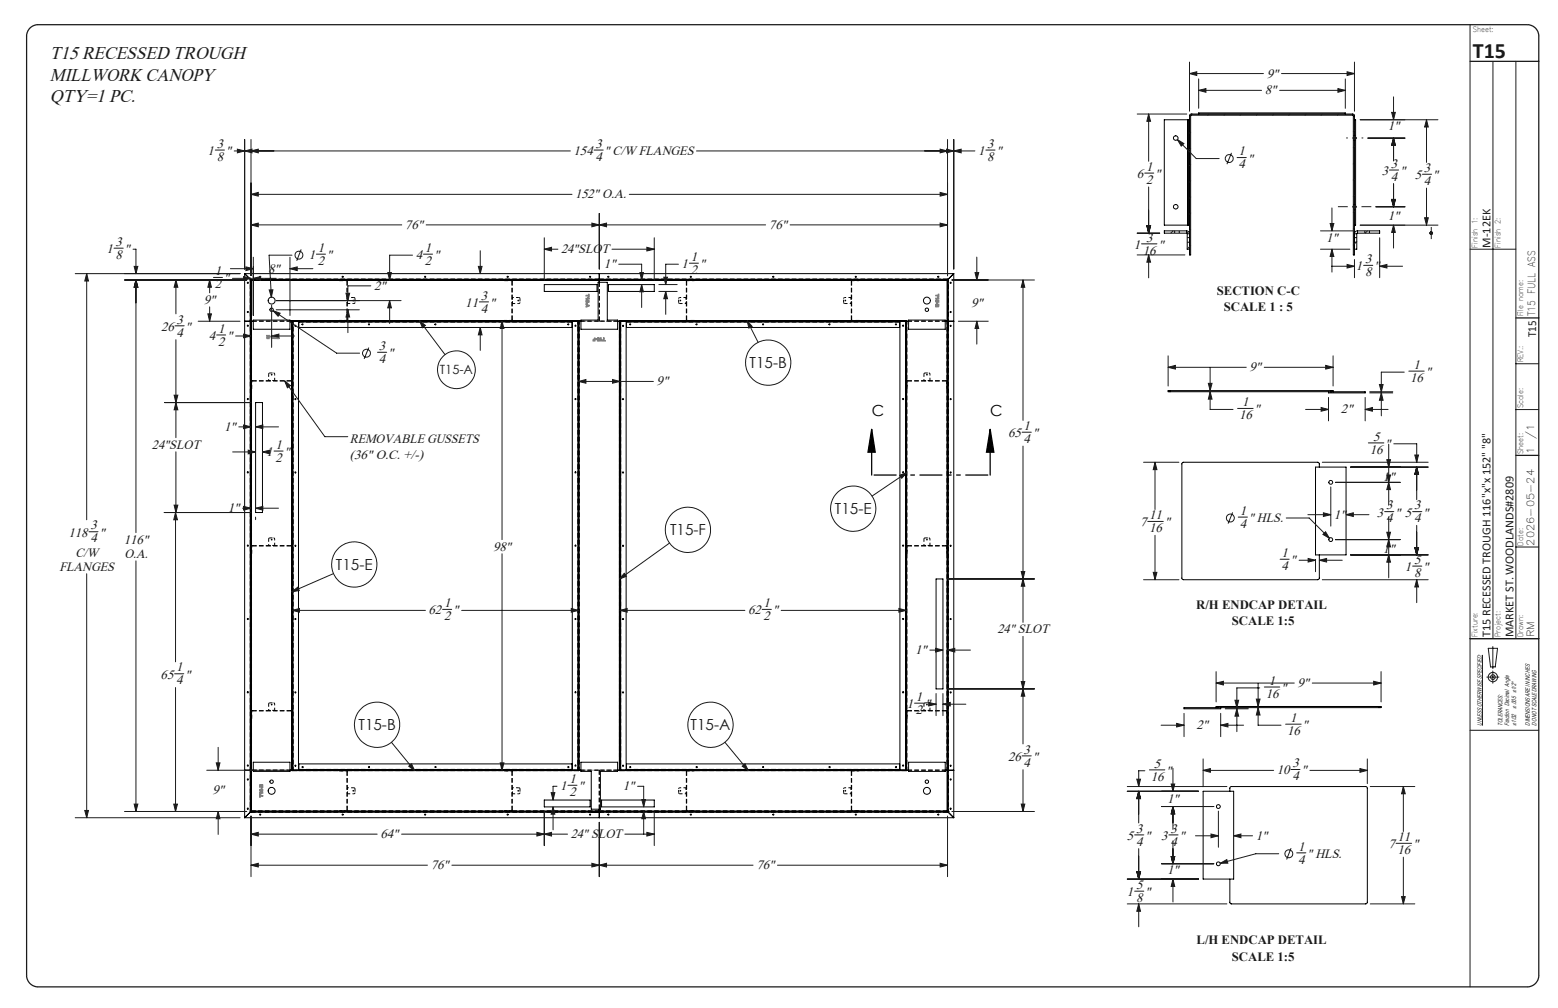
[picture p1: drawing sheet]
<svg xmlns="http://www.w3.org/2000/svg" width="432mm" height="279mm" viewBox="0 0 432 279" stroke-linecap="round" stroke-linejoin="round" font-family="sans-serif">
<defs><g id="words">
<text font-size="6.1" fill="#191924" x="408.2" y="16.1">T15</text>
<g font-size="5.1" fill="#191924">
<text x="13.8" y="16.4">T15 RECESSED TROUGH</text>
<text x="13.8" y="22.3">MILLWORK CANOPY</text>
<text x="13.8" y="28.3">QTY=1 PC.</text>
</g>
<g font-size="4.2" fill="#191924">
<text x="207.8" y="102">T15-B</text>
<text x="231.4" y="142.5">T15-E</text>
<text x="185.7" y="148.4">T15-F</text>
<text x="93.1" y="158">T15-E</text>
<text x="99.4" y="202.4">T15-B</text>
<text x="191.4" y="202.4">T15-A</text>
</g>
<g font-size="4.2">
<text x="241.6" y="115.4">C</text>
<text x="274.4" y="115.4">C</text>
</g>
<g font-size="3.7" fill="#191924">
<text x="351.1" y="21.5">9&quot;</text>
<text x="350.5" y="26.2">8&quot;</text>
<text x="60.1" y="41">3</text>
<text x="165" y="41">3</text>
<text x="273.6" y="41">3</text>
<text x="384.6" y="36.1">1&quot;</text>
<text x="57.5" y="43">1</text>
<text x="60.1" y="44.6">8</text>
<text x="62.6" y="43">&quot;</text>
<text x="159" y="43">154</text>
<text x="165" y="44.6">4</text>
<text x="167.6" y="43">&quot; C/W FLANGES</text>
<text x="271.1" y="43">1</text>
<text x="273.6" y="44.6">8</text>
<text x="276.2" y="43">&quot;</text>
<text x="317.6" y="47.4">1</text>
<text x="343.3" y="46.7">4</text>
<text x="343.3" y="43.1">1</text>
<text x="345.8" y="45">&quot;</text>
<text x="385.5" y="46.5">3</text>
<text x="394.6" y="47.7">3</text>
<text x="315.1" y="49.4">6</text>
<text x="317.6" y="51">2</text>
<text x="320.2" y="49.4">&quot;</text>
<text x="383" y="48.5">3</text>
<text x="385.5" y="50.1">4</text>
<text x="388" y="48.5">&quot;</text>
<text x="392.1" y="49.7">5</text>
<text x="394.6" y="51.3">4</text>
<text x="397.2" y="49.7">&quot;</text>
<text x="159.4" y="55">152&quot; O.A.</text>
<text x="112.2" y="63.4">76&quot;</text>
<text x="213.1" y="63.4">76&quot;</text>
<text x="384.6" y="61">1&quot;</text>
<text x="29.5" y="70.2">1</text>
<text x="32" y="68.2">3</text>
<text x="32" y="71.8">8</text>
<text x="34.5" y="70.2">&quot;</text>
<text x="85.6" y="71.8">1</text>
<text x="88.1" y="69.8">1</text>
<text x="90.6" y="71.8">&quot;</text>
<text x="115.2" y="71.8">4</text>
<text x="117.8" y="69.8">1</text>
<text x="120.3" y="71.8">&quot;</text>
<text x="155.5" y="70.2">24&quot;SLOT</text>
<text x="314.2" y="69">1</text>
<text x="316.8" y="70.6">16</text>
<text x="317.6" y="67">3</text>
<text x="321" y="69">&quot;</text>
<text x="367.6" y="67.2">1&quot;</text>
<text x="59.5" y="76.3">1</text>
<text x="74.3" y="75.6">8&quot;</text>
<text x="88.1" y="73.4">2</text>
<text x="117.8" y="73.4">2</text>
<text x="167.4" y="74.3">1&quot;</text>
<text x="188.9" y="74.3">1</text>
<text x="191.5" y="72.3">1</text>
<text x="191.5" y="75.9">2</text>
<text x="194" y="74.3">&quot;</text>
<text x="375.8" y="74.9">1</text>
<text x="378.3" y="72.9">3</text>
<text x="378.3" y="76.5">8</text>
<text x="380.9" y="74.9">&quot;</text>
<text x="59.5" y="79.9">2</text>
<text x="62.1" y="78.3">&quot;</text>
<text x="103.7" y="80.3">2&quot;</text>
<text x="133.3" y="83.1">3</text>
<text x="48.9" y="89.7">3</text>
<text x="56.5" y="84.2">9&quot;</text>
<text x="129" y="85">11</text>
<text x="133.3" y="86.7">4</text>
<text x="135.8" y="85">&quot;</text>
<text x="269.1" y="85">9&quot;</text>
<text x="44.6" y="91.7">26</text>
<text x="48.9" y="93.3">4</text>
<text x="51.4" y="91.7">&quot;</text>
<text x="57.9" y="94.2">4</text>
<text x="60.4" y="95.8">2</text>
<text x="60.4" y="92.2">1</text>
<text x="63" y="94.2">&quot;</text>
<text x="105" y="97">3</text>
<text x="105" y="100.6">4</text>
<text x="107.6" y="99">&quot;</text>
<text x="182" y="106.8">9&quot;</text>
<text x="346.3" y="102.9">9&quot;</text>
<text x="390.8" y="105.9">16</text>
<text x="391.7" y="102.3">1</text>
<text x="395.1" y="104.2">&quot;</text>
<text x="344.3" y="112.6">1</text>
<text x="62.1" y="119.4">1&quot;</text>
<text x="283.7" y="119.2">1</text>
<text x="343.4" y="116.2">16</text>
<text x="347.7" y="114.6">&quot;</text>
<text x="371.6" y="114.6">2&quot;</text>
<text x="42.1" y="124.4">24&quot;SLOT</text>
<text x="76.3" y="124.4">1</text>
<text x="96.9" y="122.8">REMOVABLE GUSSETS</text>
<text x="279.4" y="121.2">65</text>
<text x="283.7" y="122.8">4</text>
<text x="286.2" y="121.2">&quot;</text>
<text x="379.6" y="125.7">16</text>
<text x="380.5" y="122.1">5</text>
<text x="383.9" y="124.1">&quot;</text>
<text x="73.8" y="126.4">1</text>
<text x="76.3" y="128">2</text>
<text x="78.9" y="126.4">&quot;</text>
<text x="96.9" y="127.3">(36&quot; O.C. +/-)</text>
<text x="383.3" y="133.3">1&quot;</text>
<text x="63.1" y="142">1&quot;</text>
<text x="318.5" y="143.9">11</text>
<text x="343.6" y="142.7">1</text>
<text x="369.7" y="143.8">1&quot;</text>
<text x="381.6" y="143.2">3</text>
<text x="384.2" y="141.2">3</text>
<text x="386.7" y="143.2">&quot; 5</text>
<text x="391.9" y="141.2">3</text>
<text x="394.4" y="143.2">&quot;</text>
<text x="19" y="148.8">118</text>
<text x="25" y="146.8">3</text>
<text x="27.6" y="148.8">&quot;</text>
<text x="316" y="145.9">7</text>
<text x="318.5" y="147.5">16</text>
<text x="322.8" y="145.9">&quot;</text>
<text x="343.6" y="146.3">4</text>
<text x="346.1" y="144.7">&quot; HLS.</text>
<text x="384.2" y="144.8">4</text>
<text x="391.9" y="144.8">4</text>
<text x="20.9" y="154.3">C/W</text>
<text x="25" y="150.4">4</text>
<text x="34.3" y="150.7">116&quot;</text>
<text x="34.5" y="154.6">O.A.</text>
<text x="136.7" y="152.6">98&quot;</text>
<text x="355.2" y="154.4">1</text>
<text x="383.3" y="153.2">1&quot;</text>
<text x="16.5" y="158.2">FLANGES</text>
<text x="355.2" y="158">4</text>
<text x="357.7" y="156.4">&quot;</text>
<text x="389.4" y="158.3">1</text>
<text x="391.9" y="156.3">5</text>
<text x="391.9" y="159.9">8</text>
<text x="394.4" y="158.3">&quot;</text>
<text x="118.8" y="170.3">62</text>
<text x="123.1" y="171.9">2</text>
<text x="123.1" y="168.3">1</text>
<text x="125.6" y="170.3">&quot;</text>
<text x="207.3" y="170.3">62</text>
<text x="211.6" y="168.3">1</text>
<text x="211.6" y="171.9">2</text>
<text x="214.2" y="170.3">&quot;</text>
<text x="276.5" y="175.5">24&quot; SLOT</text>
<text x="253.6" y="181.3">1&quot;</text>
<text x="44.5" y="188.1">65</text>
<text x="48.8" y="189.7">4</text>
<text x="48.8" y="186.1">1</text>
<text x="51.3" y="188.1">&quot;</text>
<text x="351.7" y="189.8">1</text>
<text x="355.1" y="191.8">&quot;</text>
<text x="359.6" y="190.4">9&quot;</text>
<text x="251.3" y="196.3">1</text>
<text x="253.9" y="194.3">1</text>
<text x="253.9" y="197.9">2</text>
<text x="256.4" y="196.3">&quot;</text>
<text x="350.8" y="193.4">16</text>
<text x="331.6" y="202.1">2&quot;</text>
<text x="356.7" y="203.7">16</text>
<text x="357.6" y="200.1">1</text>
<text x="361" y="202.1">&quot;</text>
<text x="283.7" y="208.9">3</text>
<text x="279.4" y="210.9">26</text>
<text x="283.7" y="212.5">4</text>
<text x="286.2" y="210.9">&quot;</text>
<text x="319.8" y="212.8">5</text>
<text x="323.2" y="214.8">&quot;</text>
<text x="353.9" y="214.7">10</text>
<text x="358.2" y="212.7">3</text>
<text x="360.7" y="214.7">&quot;</text>
<text x="58.9" y="220.1">9&quot;</text>
<text x="155.3" y="219">1</text>
<text x="157.8" y="220.6">2</text>
<text x="157.8" y="217">1</text>
<text x="160.3" y="219">&quot;</text>
<text x="172.6" y="219">1&quot;</text>
<text x="318.9" y="216.4">16</text>
<text x="358.2" y="216.3">4</text>
<text x="323.5" y="222.5">1&quot;</text>
<text x="105.4" y="232.3">64&quot;</text>
<text x="158.2" y="232.3">24&quot; SLOT</text>
<text x="312.3" y="232.8">5</text>
<text x="314.9" y="230.8">3</text>
<text x="317.4" y="232.8">&quot;</text>
<text x="321.8" y="232.8">3</text>
<text x="324.4" y="230.8">3</text>
<text x="326.9" y="232.8">&quot;</text>
<text x="348" y="232.8">1&quot;</text>
<text x="387.3" y="233.1">11</text>
<text x="314.9" y="234.4">4</text>
<text x="324.4" y="234.4">4</text>
<text x="359.8" y="239.4">4</text>
<text x="359.8" y="235.8">1</text>
<text x="362.3" y="237.8">&quot; HLS.</text>
<text x="384.8" y="235.1">7</text>
<text x="387.3" y="236.7">16</text>
<text x="391.6" y="235.1">&quot;</text>
<text x="119.4" y="240.9">76&quot;</text>
<text x="209.6" y="240.9">76&quot;</text>
<text x="323.5" y="242.2">1&quot;</text>
<text x="312.3" y="248.4">1</text>
<text x="314.9" y="250">8</text>
<text x="314.9" y="246.4">5</text>
<text x="317.4" y="248.4">&quot;</text>
</g>
<g font-size="3.5" fill="#191924">
<text x="337.2" y="81.7">SECTION C-C</text>
<text x="339.2" y="86.3">SCALE 1 : 5</text>
<text x="121.9" y="103.7">T15-A</text>
<text x="331.5" y="168.7">R/H ENDCAP DETAIL</text>
<text x="341.4" y="173.3">SCALE 1:5</text>
<text x="331.6" y="261.8">L/H ENDCAP DETAIL</text>
<text x="341.4" y="266.3">SCALE 1:5</text>
</g>
<g font-size="3.4" fill="#191924">
<text x="413.1" y="68.7" transform="rotate(-90 413.1 68.7)">M-12EK</text>
<text x="425.7" y="93.4" transform="rotate(-90 425.7 93.4)">T15</text>
<text x="413.1" y="176.6" transform="rotate(-90 413.1 176.6)">T15 RECESSED TROUGH 116&quot;x&quot;x 152&quot; &quot;8&quot;</text>
<text x="419.4" y="176.6" transform="rotate(-90 419.4 176.6)">MARKET ST. WOODLANDS#2809</text>
</g>
<g font-size="2.8" fill="#191924">
<text x="425.5" y="87.7" transform="rotate(-90 425.5 87.7)">T15 FULL ASS</text>
<text x="425.2" y="125.8" transform="rotate(-90 425.2 125.8)">1</text>
<text x="425.2" y="121.7" transform="rotate(-90 425.2 121.7)">/1</text>
<text x="425.2" y="151.2" transform="rotate(-90 425.2 151.2)">2026-05-24</text>
<text x="425.2" y="176.6" transform="rotate(-90 425.2 176.6)">RM</text>
</g>
<g font-size="2.1" fill="#191924">
<text x="408.2" y="8.9">Sheet:</text>
<text x="409.5" y="68.7" transform="rotate(-90 409.5 68.7)">Finish 1:</text>
<text x="415.8" y="68.7" transform="rotate(-90 415.8 68.7)">Finish 2:</text>
<text x="422.2" y="87.7" transform="rotate(-90 422.2 87.7)">File name:</text>
<text x="422.2" y="100.4" transform="rotate(-90 422.2 100.4)">REV.:</text>
<text x="422.2" y="113.1" transform="rotate(-90 422.2 113.1)">Scale:</text>
<text x="422.2" y="125.8" transform="rotate(-90 422.2 125.8)">Sheet:</text>
<text x="422.2" y="151.2" transform="rotate(-90 422.2 151.2)">Date:</text>
<text x="409.5" y="176.6" transform="rotate(-90 409.5 176.6)">Fixture:</text>
<text x="415.8" y="176.6" transform="rotate(-90 415.8 176.6)">Project:</text>
<text x="422.2" y="176.6" transform="rotate(-90 422.2 176.6)">Drawn:</text>
</g>
<g font-size="1.7" fill="#191924">
<text x="420.2" y="196.6" transform="rotate(-90 420.2 196.6)">± .005 ±1/2°</text>
<text x="410.7" y="201.1" transform="rotate(-90 410.7 201.1)">UNLESS OTHERWISE SPECIFIED:</text>
<text x="416.4" y="201.1" transform="rotate(-90 416.4 201.1)">TOLERANCES:</text>
<text x="418.3" y="201.1" transform="rotate(-90 418.3 201.1)">Fraction Decimal Angle</text>
<text x="420.2" y="201.1" transform="rotate(-90 420.2 201.1)">±1/32</text>
<text x="424" y="201.1" transform="rotate(-90 424 201.1)">DIMENSIONS ARE IN INCHES</text>
<text x="425.9" y="201.1" transform="rotate(-90 425.9 201.1)">DO NOT SCALE DRAWING</text>
</g>
</g></defs>
<g fill="none" stroke="#191924" stroke-width=".28">
<path d="M329.7 17.2v13.6M373.3 19.9l2.1 .5-2.1 .5zM375.4 17.2v13.6M407.4 6.8v266.7M413.8 17v160M420.1 17v160M67.8 38.7v35.9M69.6 38.7v37.6M262.6 38.7v37.8M264.3 38.7v35.9M315.2 31.6h13.7M318.3 31.6l.6 2h-1z"/>
<path d="M318.3 31.6v13.1M326.3 38.7l1.8 1.1-.7 .7zM326.3 38.7l5.2 5.3h6.4M329.7 20.4l2-.5v1zM329.7 20.4h20.5M330 32.2l-.3 .3M330 36.7l-.3 .3M330.6 31.6l-.4 .3M332.2 25l2-.4v1zM332.2 21.9v8.1M332.2 25h17.4M335 31.6l-.3 .3"/>
<path d="M339.5 31.6l-.3 .3M344 31.6l-.3 .3M348.5 31.6l-.3 .3M353 31.6l-.3 .3M354.6 25h18.3M355.2 20.4h20.2M357.5 31.6l-.3 .3M362 31.6l-.3 .3M366.5 31.6l-.4 .3M370.8 24.6l2.1 .4-2.1 .6zM371 31.6l-.3 .3M372.9 21.9v8.1"/>
<path d="M375.3 31.8l-.3 .2M375.4 36.2l-.3 .3M377 33.2h21.5M379.1 38.3h10.3M385.7 31.2h1l-.5 2zM386.2 38.3l.5 2h-1zM386.2 26.8v6.4M386.2 38.3v6.3M395.4 33.2l.5 2h-1.1zM395.4 33.2v11.8M59.7 41.6h2.5M64.9 41.8h93.2"/>
<path d="M65.8 41.3l2 .5-2 .6zM67.8 41.8l2-.5v1.1zM69.6 41.8l2-.5v1.1zM69.6 53.9l2-.6v1.1zM69.6 53.9h88.9M164.6 41.6h2.6M166.1 59.2v15.4M174.4 53.9h88.2M193 41.8h77.2M260.6 41.3l2 .5-2 .6zM260.6 53.3l2 .6-2 .5zM262.3 41.3l2 .5-2 .6z"/>
<path d="M264.3 41.8l2.1-.5v1.1zM273.2 41.6h2.6M317.3 48h2.5M318.3 51.8v12.8M330 41.1l-.3 .4M330 45.6l-.3 .4M330 50.1l-.3 .3M330 54.6l-.3 .3M330 59.1l-.3 .3M341.3 42.4l-1.3 3.1M342.9 43.7h2.5M369.1 57.6v6.4"/>
<path d="M375.4 40.6l-.3 .4M375.4 45.1l-.3 .3M375.4 49.6l-.3 .4M375.4 54.1l-.3 .3M375.4 58.6l-.3 .3M381.3 57.3h8.1M385.1 47.1h2.5M385.7 55.3h1l-.5 2zM386.2 51v6.3M394.2 48.3h2.6M395.4 52.1v10.3M20.8 75.8h45.7"/>
<path d="M24 75.8l.5 2.1h-1zM24 75.8v68.3M31.6 68.8h2.5M34.5 77.6h33.9M36.9 69.1h.8v6.7M37.2 73.8h1l-.5 2zM37.7 77.6l.5 2h-1zM37.7 77.6v70M48.8 77.6l.5 2h-1zM48.8 77.6v9.4M58.1 77.6l.5 2h-1zM58.1 77.6v3.6"/>
<path d="M59.2 76.9h2.5M63.9 74.5h6.3M64.4 77.2h5.2M67.5 76.7l2.1 .5-2.1 .5zM68.2 74l2 .5-2 .5zM69.6 62.3l2-.5v1.1zM69.6 62.3h41.7M70.2 77.2l2-.5v1zM70.2 71.3v16.2M70.2 77.2h6.4M80.4 74.5l2-.5v1zM80.4 71.3v16.2"/>
<path d="M80.4 74.5h6.3M80.9 70.7h-6.3l.6 11.7M83.5 69.1l-1.3 3.2M87.7 70.4h2.5M102.8 79.2h-6.4v4.1M107.5 75.6h1l-.5 2zM114.3 70.7h-6.3v6.9M117.4 70.4h2.5M118.1 62.3h94.1M132.6 73.8h1l-.5 2zM133.1 69.5v6.3M150.8 69.1l2.1-.6v1.1z"/>
<path d="M150.8 69.1h3.8M150.8 65.9v11.7M164 61.8l2.1 .5-2.1 .6zM166.1 62.3l2-.5v1.1zM169.6 69.1h11.7M171.5 73.2h6.3v4.4M177.3 75.6h1l-.5 2zM177.8 78.9l.5 2h-1zM177.8 78.9v6.3M179.3 68.5l2 .6-2 .5zM181.3 65.9v11.7M182.6 78.9h5.1"/>
<path d="M184 76.8h1l-.5 2.1zM188 73.2h-3.5v5.7M191.1 73h2.5M219 62.3h43.6M260.6 61.8l2 .5-2 .6zM263.8 77.6h22.9M270.2 75.6h1.1l-.6 2zM270.7 71.3v6.3M283.5 77.6l.5 2h-1zM283.5 77.6v38.9M315.2 64.6h6.2M315.2 70.7h13.2"/>
<path d="M316.4 67.6h4.2M317.9 62.6h1l-.6 2zM318.3 70.7l.6 2h-1zM318.3 70.7v6.3M325.1 64l-.6 .6M329.4 64.2l-.5 .4M330 63.6l-.3 .3M330 68.1l-1 .9M366 69.1h8.1M366 64h9M368.7 61.9h1l-.6 2.1zM369 73.8h6.4"/>
<path d="M369.1 69.1l.6 2h-1zM369.1 69.1v6.3M373.3 73.3l2.1 .5-2.1 .5zM375.4 63.1l-.3 .3M375.4 71.9v5.1M376 67l-.9 .9M377 62.4h21.5M377.9 73.6h2.6M379 64l-.6 .6M382.4 73.8l2-.5v1zM382.4 65.9v11.1M382.4 73.8h6.3"/>
<path d="M386.2 62.4l.5 2h-1zM386.2 62.4v6.4M394.8 60.4h1.1l-.5 2zM407.4 69.1h12.7M48.5 90.3h2.5M48.8 94.2v27.1M54.9 89h11.6M57.6 87h1l-.5 2zM58.1 85.1v3.9M60 92.9h2.5M65.3 93.1h4.3M67.5 92.6l2.1 .5-2.1 .5z"/>
<path d="M74.6 80.4l1-.1-.4 2.1zM75.3 93.1l2-.5v1zM75.3 84.6v11.7M75.3 93.1h6.3M75.7 86.1l1.9 .7-.5 .9zM75.7 86.1l17.6 11.8h6.4M76.6 83.3h34.6M76.6 85.9h23M95.9 81.3h1l-.5 2zM96.4 85.9l.5 2h-1zM96.4 85.9v6.3M102.2 96.3l-1.3 3.2"/>
<path d="M104.6 97.6h2.6M108 83.3l.5 2h-1zM108 83.3v6.4M116.3 88.9l1.6 1.3-.8 .6zM116.3 88.9l7 9.4M132.9 83.7h2.5M133.1 90.8l.5 2h-1zM133.1 90.8v6.3M139.1 89l.6 2.1h-1.1zM139.1 89v60.6M182.6 80.8h5.1M184.5 80.8l.5 2h-1z"/>
<path d="M184.5 80.8v6.3M207.1 88.9l1.4 1.6-1 .4zM207.1 88.9l3 6M265.6 89h8.3M270.7 89l.6 2.1h-1.1zM270.7 89v6.4M323.7 98.6v8.4M369.5 98.6v8.4M45.6 111.6h24M48.3 109.5h1l-.5 2.1zM48.8 111.6l.5 2h-1zM66.2 118.3h3.4"/>
<path d="M67.5 117.8l2.1 .5-2.1 .5zM70.8 118.3l2-.5v1zM70.8 118.3h6.4M78.9 105.6l1.6 1.3-.8 .6zM78.9 105.6l11.1 15.4h6.4M160.4 105.7l2-.5v1zM160.4 105.7h20.7M169.8 105.2l2 .5-2 .5zM283.3 119.8h2.5M323.7 101.8l2.1-.5v1zM323.7 101.8h21.7M334.9 106.3h1l-.5 2z"/>
<path d="M335.4 108.6l.5 2h-1zM335.4 108.6v4.9h6.3M335.4 101.9v6.4M343 113.2h4.3M350.4 101.8h19.1M361.8 113.5h6.4M366.1 113l2.1 .5-2.1 .5zM367.4 101.3l2.1 .5-2.1 .5zM368.2 110.2v6.5M378.4 113.5l2-.5v1zM378.4 113.5h6.3M378.4 110.2v6.5"/>
<path d="M379.6 108.6h6.4M379.6 108.9h6.4M382.3 106.6h1l-.5 2zM382.8 108.9l.5 2h-1zM382.8 108.9v6.4M389.2 103.2h-6.4v5.4M390.5 102.9h4.2M420.1 113.5h6.4M420.1 100.8h6.4M48.8 125.2v16.9M64.5 125.3h6.3M68.8 124.8l2 .5-2 .5z"/>
<path d="M72.7 125.3l2.1-.5v1zM72.7 125.3h.2M76 125h2.5M249.3 131.7l2-.7-1.4 1.6zM251.3 131l-9.6 6.5M283.5 123.6v48.9M316.9 128.1h9.8M320.1 128.1l.5 2.1h-1zM320.1 128.1v13.1M366.5 128.1h29.3M368.8 135v10.8M370.1 133.7h18"/>
<path d="M374.3 129.5h21.5M379.2 122.8h4.3M384.4 127.4h1l-.5 2.1zM384.4 131.7h1l-.5 2zM384.9 133.7l.5 2h-1zM384.9 123.1v17M386.3 123h6.3v5.1M392.1 126.1h1l-.5 2zM392.6 129.5l.5 2h-1zM392.6 129.5v9M24 159v67.7M24.7 147.4h2.5"/>
<path d="M37.7 155.5v69.4M45.5 142.1h24.1M48.3 140h1l-.5 2.1zM48.6 142.1l.6 2h-1zM48.6 142.1v41.3M67.2 140.9h2.4M67.5 140.4l2.1 .5-2.1 .5zM70.8 140.9l2-.5v1zM70.8 143.3v.7M70.8 140.9h6.4M92.4 159l-11.5 5M139.1 153.5v60"/>
<path d="M173 158.9l.6 .8-1.9 .8zM185.6 150.5l-13.9 10M283 158.4h1l-.5 2.1zM318.1 144.5h4.3M319.6 158.6h1l-.5 2.1zM320.1 148.4v12.3M341.6 142l-1.2 3.1M343.2 143.3h2.5M354.8 155h2.5M356.5 143.6h6.3l5.6 5.6M360 155.3h4.6M362.5 142.7h6.3"/>
<path d="M362.5 154.8l2.1 .5-2.1 .5zM364.6 155.1v3.4M365.7 155.3l2-.5v1zM365.7 155.3h6.3M366.8 142.1l2 .6-2 .5zM367.4 147.4l1 1.8-1.8-1.1zM370.1 149.6h18M373.1 142.7l2-.6v1.1zM373.1 142.7h6.3M374.3 153.8h21.5M383.8 141.8h2.5M384.4 147.5h1l-.5 2.1z"/>
<path d="M384.9 149.6l.5 2h-1zM384.9 153.8l.5 2h-1zM384.9 143.2v17M391.5 141.8h2.6M391.5 156.9h2.6M392.1 151.8h1l-.5 2zM392.6 145.6v8.2M420.1 151.6h6.4M80.9 164l1.6-1.2 .4 .9zM81 169.2l2-.5v1zM81 169.2h36.9M122.7 168.9h2.5"/>
<path d="M128 169.2h32.4M158.3 168.7l2.1 .5-2.1 .5zM171.8 169.2l2-.5v1zM171.8 169.2h34.6M211.2 168.9h2.6M216.5 169.2h34.7M249.1 168.7l2.1 .5-2.1 .5zM259.3 179.7l2 .5-2 .5zM262.6 160.5h24.1M283.5 160.5l.5 2h-1zM283.5 176.4v29.8M316.9 160.7h9.8"/>
<path d="M366.5 160.7h29.3M392.6 160.7l.5 2h-1zM392.6 160.7v6.3M407.4 177h19.1M412.5 179.7h2.5l-.6 5.2h-1.3zM413.7 179.2v6.1M48.4 186.8h2.5M48.6 190.6v34.3M253.5 194.9h2.5M257.4 194.7l2 .5-2 .5zM257.7 180.2h3.6M258.7 195.2h.7"/>
<path d="M259.4 192.2v6.2M261.3 195.2l2-.5v1zM261.3 192.2v6.2M261.3 195.2h6.4M262.6 180.2l2-.5v1zM262.6 191h24.1M262.6 180.2h6.4M283 188.9h1l-.5 2.1zM283.5 191l.5 2h-1zM328.2 197.7v6.5M337 189.3l2.1-.5v1.1zM337 186.2v8.4"/>
<path d="M337 189.3h21.7M338.3 197.7v6.5M339.6 196.1h6.4M339.6 196.5h6.4M342.3 194.1h1l-.5 2zM342.8 196.5l.5 2h-1zM342.8 196.5v6.3M348.2 193.8h1l-.5 2zM348.7 196.1l.5 2.1h-1zM348.7 196.1v4.9h6.3M348.7 189.5v6.3M349.1 190.7h-6.3v5.4"/>
<path d="M350.4 190.4h4.3M363.7 189.3h19.1M380.7 188.8l2.1 .5-2.1 .6zM382.8 186.2v8.4M410.9 181.5v19.6M412.1 187.7h3.3M413.7 186v3.4M57.3 213.5h22.4M59.9 211.5h1.1l-.5 2zM60.5 207.2v6.3M108.5 205.7l6.4 7.9M113.3 212.4l.8-.7 .8 1.9z"/>
<path d="M138.6 211.5h1.1l-.6 2zM152.8 219.7h1l-.5 2.1zM154.4 217.9h-1.1v3.9M157.4 217.7h2.5M176.7 217.9h1.7v5.8M200.9 205.7l6.5 7.9M205.7 212.4l.8-.7 .9 1.9zM283.3 209.5h2.5M283.5 213.4v11.5M312.4 218h27.6M312.4 219.3h19.8M315.1 216h1l-.5 2z"/>
<path d="M315.6 219.3l.5 2.1h-1zM315.6 219.3v8.8M317.3 213.6h-1.7v4.4M318.6 213.4h4.2M321.8 201h6.4M324.6 217.3h1l-.5 2zM325.1 213v6.3M326.1 200.5l2.1 .5-2.1 .5zM333.4 213.5l2.1-.5v1.1zM333.4 210.4v7.7M333.4 213.5h19.6M338.3 201l2-.5v1z"/>
<path d="M338.3 201h6.4M356.3 200.7h4.3M357.8 213.3h2.5M363 213.5h16M376.9 213l2.1 .5-2.1 .6zM379 210.4v6.8M379.8 218h12.3M388.9 218l.6 2h-1.1zM388.9 218v12.5M407.4 202.4h19.1M20.8 226.7h45.7M23.5 224.6h1l-.5 2.1z"/>
<path d="M34.5 224.9h33.9M37.2 222.9h1l-.5 2zM48.2 222.9h1l-.6 2zM60.5 224.9l.5 2h-1.1zM60.5 224.9v6.4M69.6 239.8l2-.5v1zM69.6 231.2l2-.5v1zM69.6 226.2v16.8M69.6 239.8h48.9M69.6 231.2h34.9M111.3 231.2h46M125.2 239.8h83.5"/>
<path d="M148.8 230.7l2 .5-2 .5zM150.8 231.2l2.1-.5v1zM150.8 224.9v9.5M153.3 223.7l.5 2h-1zM153.3 223.7v6.3M164 239.3l2.1 .5-2.1 .5zM166.1 239.8l2-.5v1zM166.1 227.9v15.1M173.2 231.2h8.1M177.9 221.6h1l-.5 2.1zM178.4 224.9l.5 2h-1zM178.4 224.9v6.4"/>
<path d="M179.3 230.7l2 .5-2 .5zM181.3 224.9v9.5M215.5 239.8h47.1M260.6 239.3l2 .5-2 .5zM262.6 226.2v16.8M263.8 224.9h22.9M283 222.9h1l-.5 2zM314.5 231.4h2.5M315.6 235.2v8.5M321.9 223.6h14.5M321.9 239.4h14.5M324 231.4h2.5"/>
<path d="M324.6 237.4h1l-.5 2zM325.1 223.6l.5 2h-1zM325.1 223.6v6.3M325.1 233.1v6.3M331.3 231.7h6.4M335.6 231.2l2.1 .5-2.1 .5zM337.7 224.8v10M338.2 239.3l1.8-1 .3 1zM341.9 231.7l2-.5v1zM341.9 231.7h5.2M354.4 236.6h-6.3l-9.9 2.7M357.8 235.1l-1.2 3.1"/>
<path d="M359.4 236.4h2.5M386.9 233.8h4.3M388.9 237.6v12.9M312.4 243.7h19.8M312.4 250.5h27.6M314.5 247h2.5M315.1 241.7h1l-.5 2zM315.6 250.5l.5 2.1h-1zM315.6 250.5v6.4M325.1 243.7l.5 2h-1zM325.1 243.7v6.3M379.8 250.5h12.3"/>
<path d="M388.4 248.5h1.1l-.6 2z"/>
<circle cx="340.7" cy="43.9" r="1.09"/>
<circle cx="82.9" cy="70.7" r="1.1"/>
<circle cx="101.6" cy="97.9" r="1.09"/>
<circle cx="126.5" cy="102.5" r="5.2"/>
<circle cx="212.9" cy="100.5" r="6.3"/>
<circle cx="98.2" cy="156.5" r="6.3"/>
<circle cx="190.7" cy="146.8" r="6.3"/>
<circle cx="236.5" cy="141" r="6.3"/>
<circle cx="341" cy="143.6" r="1.08"/>
<circle cx="413.7" cy="187.7" r=".66"/>
<circle cx="413.8" cy="187.7" r="1.29"/>
<circle cx="104.5" cy="200.9" r="6.3"/>
<circle cx="196.9" cy="200.9" r="6.3"/>
<circle cx="357.2" cy="236.7" r="1.09"/>
</g>
<path d="M8.2 7.9l.8-.7 1.3-.4h413a3.2 3.2 0 0 1 3.2 3.2v260.4a3.2 3.2 0 0 1-3.2 3.1h-412.8a3.2 3.2 0 0 1-3.1-3.1v-260.6l.4-1.3zM407.4 17h19.1M420.1 88.1h6.4M420.1 126.2h6.4M407.4 177h19.1" fill="none" stroke="#191924" stroke-width=".35"/>
<g fill="none" stroke="#000" stroke-width=".28" stroke-dasharray="1.3 .6" stroke-linecap="butt">
<path d="M330 32.1h-.3M330.2 31.6v.3M374.9 31.9v-.3M375.1 38.9h.3M375.4 32.1h-.3M375.4 37.6h-.3M375.4 38.9h.3M375.7 37.6h-.3M375.1 57.9h.3M375.4 56.7h-.3M375.4 57.9h.3M375.7 56.7h-.3"/>
<path d="M69.4 78.5h.2M69.6 77.7h.1M69.6 78.2h-.2M69.7 77.7h96.4M72 77.4v.2M72.3 77.6v-.2M83.4 77.4v.2M83.7 77.6v-.2M94 77.7v.1M94.3 77.7h-.3M94.3 77.7v.1M94.3 77.8h-.3"/>
<path d="M94.6 77.7v.1M94.8 77.8v-.1M94.8 77.4v.2M95.1 77.6v-.2M96.1 77.8v-.1M96.2 78.5v-.7M96.2 77.8h-.1M96.2 77.8v.7M96.2 77.8l-.1-.1M106.2 77.4v.2M106.6 77.6v-.2M117.7 77.4v.2"/>
<path d="M118 77.6v-.2M129.1 77.4v.2M129.4 77.6v-.2M139.7 77.7v.1M140.1 77.7h-.4M140.1 77.7v.1M140.1 77.8h-.4M140.3 77.7v.1M140.5 77.8v-.1M140.5 77.4v.2M140.9 77.6v-.2M141.8 77.8v-.1"/>
<path d="M141.9 77.8h.1M141.9 78.5v-.7M141.9 77.9h.1M141.9 77.8h-.1M142 78.5h-.1M142 77.8v.7M142 77.8l-.2-.1M152 77.4v.2M152.3 77.6v-.2M163.4 77.4v.2M163.7 77.6v-.2M166.1 77.5v.1"/>
<path d="M166.1 77.4h96.5M166.1 77.4h-96.5M166.1 78.2v10.8M166.9 77.6v.1M166.9 77.5v.1M167.2 77.7v-.1M167.2 77.6v-.1M168.5 77.4v.2M168.8 77.6v-.2M179.9 77.4v.2M180.2 77.6v-.2M190.2 77.8h.1"/>
<path d="M190.2 78.5v-.7M190.3 78.5h-.1M190.3 77.8v.7M190.3 77.9h-.1M190.3 77.8h-.1M190.4 77.8v-.1M190.4 77.7l-.2 .1M190.4 77.8h-.1M191.3 77.4v.2M191.7 77.6v-.2M191.7 77.7v.1M191.9 77.8v-.1"/>
<path d="M192.1 77.7v.1M192.5 77.7v.1M192.5 77.8h-.4M192.5 77.7h-.4M202.8 77.4v.2M203.1 77.6v-.2M214.2 77.4v.2M214.5 77.6v-.2M225.6 77.4v.2M225.9 77.6v-.2M235.9 77.8h.1M235.9 78.5v-.7"/>
<path d="M236 78.5h-.1M236 77.8v.7M236 77.9h-.1M236 77.8h-.1M236.1 77.8v-.1M236.1 77.7l-.2 .1M236.1 77.8h-.1M237.1 77.4v.2M237.4 77.6v-.2M237.4 77.7v.1M237.6 77.8v-.1M237.9 77.7v.1"/>
<path d="M238.2 77.7v.1M238.2 77.8h-.3M238.2 77.7h-.3M248.5 77.4v.2M248.8 77.6v-.2M259.9 77.4v.2M260.2 77.6v-.2M262.5 77.7h-96.4M262.5 77.7h.1M262.6 78.5h.2M262.8 78.2h-.2M329 64.8h.7"/>
<path d="M329 67.1h.7M329.7 65.9h-.7M375.4 64.8h.6M375.4 67.1h.6M376 65.9h-.6M69.4 90.4h.2M69.4 86.6h.2M69.5 89h.1M69.5 90.1h-.1M69.5 90.1h.1M69.6 90.1h.1M69.6 86.3h-.2"/>
<path d="M69.6 89.8h-.1M69.7 88.9h-.1M69.7 89.8h-.1M81 89.1h.1M81 90.4h.2M81.1 89.1v-.1M81.2 90.1h-.2M81.2 89.1v-.1M81.8 88.9v.1M81.8 89v.1M82.1 89v-.1M82.1 89.1v-.1"/>
<path d="M83.7 89v.2M84 89.2v-.2M92.9 89v.2M93.2 89.2v-.2M94 88.9v-.1M94 88.8h.3M94 88.9h.3M94.3 88.9v-.1M94.6 88.8v.1M94.8 88.9v-.1M96.1 88.9l.1-.1M96.1 88.8h.1"/>
<path d="M96.1 88.8v.1M96.2 82.5h.1M96.2 82.4v.1M96.2 84.1v.1M96.2 82.5v-.1M96.2 84.2v-.1M96.3 84.1h-.1M98 83.3h-.2h.2M98.1 84.1l.3-.3M98.4 82.8l-.3-.3M102.1 89v.2M102.4 89.2v-.2"/>
<path d="M111.3 89v.2M111.6 89.2v-.2M120.5 89v.2M120.9 89.2v-.2M129.7 89v.2M130.1 89.2v-.2M139 89v.2M139.3 89.2v-.2M139.7 88.9v-.1M139.7 88.8h.4M139.7 88.9h.4M140.1 88.9v-.1"/>
<path d="M140.3 88.8v.1M140.5 88.9v-.1M141.8 88.8v.1M141.8 88.9l.2-.1M141.8 88.8h.1M141.9 84.2h.1M141.9 88.1h.1M141.9 82.4h.1M141.9 82.5h.1M141.9 82.4v.1M141.9 84.1v.1M141.9 88.7h.1"/>
<path d="M141.9 88.8h.1M141.9 84.1h.1M142 88.8h-.1M142 84.2h-.1M142 82.4h-.1M142 82.5v-.1M142 84.2v-.1M142 82.5h-.1M142 84.1h-.1M143.7 83.3h-.2h.2M143.8 84.1l.3-.3M144.1 82.8l-.3-.3"/>
<path d="M148.2 89v.2M148.5 89.2v-.2M157.4 89v.2M157.7 89.2v-.2M159.3 88.9v.1M159.3 89v.1M159.6 89v-.1M159.6 89.1v-.1M160.2 89v.1M160.2 90.4h.2M160.3 89v.1M160.3 89.1h.1"/>
<path d="M160.4 90.1h-.2M161 89h5.1M171.2 89h-5.1M171.8 89.1h.1M171.8 90.4h.2M171.9 89.1v-.1M172 90.1h-.2M172 89.1v-.1M172.6 88.9v.1M172.6 89v.1M172.9 89v-.1M172.9 89.1v-.1"/>
<path d="M174.5 89v.2M174.8 89.2v-.2M183.7 89v.2M184 89.2v-.2M188.1 83.8l.3 .3M188.4 82.5l-.3 .3M188.5 83.3h.2h-.2M190.2 82.5h.1M190.2 84.2h.1M190.2 88.1h.1M190.2 82.4h.1M190.2 82.4v.1"/>
<path d="M190.2 84.1v.1M190.2 88.8l.2 .1M190.2 84.1h.1M190.3 84.2h-.1M190.3 88.8h-.1M190.3 84.1h-.1M190.3 82.4h-.1M190.3 82.5v-.1M190.3 84.2v-.1M190.3 88.7h-.1M190.3 88.8h.1M190.3 82.5h-.1"/>
<path d="M190.4 88.8v.1M191.7 88.8v.1M191.9 88.9v-.1M192.1 88.9h.4M192.1 88.9v-.1M192.1 88.8h.4M192.5 88.9v-.1M192.9 89v.2M193.2 89.2v-.2M202.1 89v.2M202.5 89.2v-.2M211.3 89v.2"/>
<path d="M211.7 89.2v-.2M220.5 89v.2M220.9 89.2v-.2M229.8 89v.2M230.1 89.2v-.2M233.8 83.8l.3 .3M234.1 82.5l-.3 .3M234.2 83.3h.2h-.2M235.9 82.5h.1M235.9 82.4h.1M235.9 88.1h.1M235.9 84.2h.1"/>
<path d="M235.9 84.1v.1M235.9 82.4v.1M235.9 88.8l.2 .1M235.9 84.1h.1M236 84.1h-.1M236 88.8h-.1M236 84.2h-.1M236 82.4h-.1M236 84.2v-.1M236 82.5v-.1M236 88.7h-.1M236 88.8h.1"/>
<path d="M236 82.5h-.1M236.1 88.8v.1M237.4 88.8v.1M237.6 88.9v-.1M237.9 88.9h.3M237.9 88.9v-.1M237.9 88.8h.3M238.2 88.9v-.1M239 89v.2M239.3 89.2v-.2M248.2 89v.2M248.5 89.2v-.2"/>
<path d="M250.1 88.9v.1M250.1 89v.1M250.4 89v-.1M250.4 89.1v-.1M251 89v.1M251 90.4h.2M251.1 89v.1M251.1 89.1h.1M251.2 90.1h-.2M262.5 90.1h.1M262.6 88.9h-.1M262.6 90.4h.2"/>
<path d="M262.6 89.8h-.1M262.6 86.6h.2M262.6 90.1h.1M262.7 89h-.1M262.7 89.8h-.1M262.8 90.1h-.1M262.8 86.3h-.2M69.4 110.8h.2M69.4 100.6h.2M69.6 110.4h-.2M69.6 100.3h-.2M69.7 107.7h.1"/>
<path d="M69.7 107.4v.3M69.7 107.4h.1M69.7 107.2h.1M69.8 105.7h-.1M69.8 107.4v.3M69.8 107h-.1M69.8 105.6v-.1M69.8 105.5h.7M69.8 105.5l-.1 .2M69.8 105.6v.1M70.5 105.5v.1M70.5 105.6h-.7"/>
<path d="M74.4 105.6v-.1M74.4 105.5v.1M74.4 105.6h.1M74.5 105.6v-.1M74.5 105.5h-.1M74.5 105.5v.1M74.8 103.4l-.3 .3M75.3 103.8v.2v-.2M76.1 105.6v-.1M76.1 103.7l-.3-.3M76.1 105.5v.1M76.1 105.5h.1"/>
<path d="M76.2 105.6h-.1M76.2 105.5v.1M80.1 105.6v-.1M80.1 105.5h.7M80.7 105.6v-.1M80.8 105.6v-.1M80.8 105.5v.1M80.8 105.6h-.7M80.8 107.7v-.3M80.8 105.7h.1M80.8 105.7v-.1M80.8 107.2h.1"/>
<path d="M80.9 107.7h-.1M80.9 107.7v-.3M80.9 107.4h-.1M80.9 105.7l-.1-.2M80.9 107h-.1M81 110.8h.2M81 100.6h.2M81.2 110.4h-.2M81.2 100.3h-.2M160.2 100.6h.2M160.2 110.8h.2M160.4 100.3h-.2"/>
<path d="M160.4 110.4h-.2M171.8 100.6h.2M171.8 110.8h.2M172 100.3h-.2M172 110.4h-.2M251 100.6h.2M251 110.8h.2M251.2 100.3h-.2M251.2 110.4h-.2M251.3 107.7h.1M251.3 107.4v.3M251.3 107.4h.1"/>
<path d="M251.3 107.2h.1M251.4 107.4v.3M251.4 105.7h-.1M251.4 107h-.1M251.4 105.6v-.1M251.4 105.5h.7M251.4 105.5l-.1 .2M251.4 105.6v.1M251.5 105.6v-.1M252.1 105.5v.1M252.1 105.6h-.7M256 105.6v-.1"/>
<path d="M256 105.5h.1M256.1 105.5v.1M256.1 105.6h-.1M256.1 105.6v-.1M256.4 103.4l-.3 .3M256.9 103.8v.2v-.2M257.7 105.6v-.1M257.7 103.7l-.3-.3M257.7 105.5v.1M257.7 105.6h.1M257.8 105.6v-.1M257.8 105.5h-.1"/>
<path d="M257.8 105.5v.1M261.7 105.6v-.1M261.7 105.5h.7M262.4 105.6v-.1M262.4 105.5v.1M262.4 105.6h-.7M262.4 105.7h.1M262.4 107.7v-.3M262.4 105.7v-.1M262.4 107.2h.1M262.5 107.4h-.1M262.5 107.7h-.1"/>
<path d="M262.5 107.7v-.3M262.5 105.7l-.1-.2M262.5 107h-.1M262.6 100.6h.2M262.6 110.8h.2M262.8 100.3h-.2M262.8 110.4h-.2M69.4 131.1h.2M69.4 120.9h.2M69.6 130.8h-.2M69.6 120.6h-.2M81 131.1h.2"/>
<path d="M81 120.9h.2M81.2 130.8h-.2M81.2 120.6h-.2M160.2 120.9h.2M160.2 131.1h.2M160.4 120.6h-.2M160.4 130.8h-.2M171.8 120.9h.2M171.8 131.1h.2M172 120.6h-.2M172 130.8h-.2M251 120.9h.2"/>
<path d="M251 131.1h.2M251.2 120.6h-.2M251.2 130.8h-.2M262.6 120.9h.2M262.6 131.1h.2M262.8 120.6h-.2M262.8 130.8h-.2M69.4 151.4h.2M69.4 141.2h.2M69.6 151.1h-.2M69.6 140.9h-.2M69.7 153.5h.1"/>
<path d="M69.7 153.2v.3M69.7 153.2h.1M69.7 152.9h.1M69.8 153.2v.3M69.8 151.4h-.1M69.8 152.7h-.1M69.8 151.3v-.1M69.8 151.2h.7M69.8 151.2l-.1 .2M69.8 151.3v.1M70.5 151.2v.1M70.5 151.3h-.7"/>
<path d="M74.4 151.3v-.1M74.4 151.2v.1M74.4 151.3h.1M74.5 151.3v-.1M74.5 151.2h-.1M74.5 151.2v.1M74.8 149.1l-.3 .3M75.3 149.5v.2v-.2M76.1 151.3v-.1M76.1 149.4l-.3-.3M76.1 151.2v.1M76.1 151.2h.1"/>
<path d="M76.2 151.3h-.1M76.2 151.2v.1M80.1 151.3v-.1M80.1 151.2h.7M80.7 151.3v-.1M80.8 151.3v-.1M80.8 151.2v.1M80.8 151.3h-.7M80.8 153.5v-.3M80.8 151.4h.1M80.8 151.4v-.1M80.8 152.9h.1"/>
<path d="M80.9 153.5h-.1M80.9 153.5v-.3M80.9 153.2h-.1M80.9 151.4l-.1-.2M80.9 152.7h-.1M81 151.4h.2M81 141.2h.2M81.2 151.1h-.2M81.2 140.9h-.2M160.2 151.4h.2M160.2 141.2h.2M160.4 151.1h-.2"/>
<path d="M160.4 140.9h-.2M171.8 141.2h.2M171.8 151.4h.2M172 140.9h-.2M172 151.1h-.2M251 141.2h.2M251 151.4h.2M251.2 140.9h-.2M251.2 151.1h-.2M251.3 153.5h.1M251.3 153.2v.3M251.3 153.2h.1"/>
<path d="M251.3 152.9h.1M251.4 153.2v.3M251.4 151.4h-.1M251.4 152.7h-.1M251.4 151.3v-.1M251.4 151.2h.7M251.4 151.2l-.1 .2M251.4 151.3v.1M251.5 151.3v-.1M252.1 151.2v.1M252.1 151.3h-.7M256 151.3v-.1"/>
<path d="M256 151.2h.1M256.1 151.2v.1M256.1 151.3h-.1M256.1 151.3v-.1M256.4 149.1l-.3 .3M256.9 149.5v.2v-.2M257.7 151.3v-.1M257.7 149.4l-.3-.3M257.7 151.2v.1M257.7 151.3h.1M257.8 151.3v-.1M257.8 151.2h-.1"/>
<path d="M257.8 151.2v.1M261.7 151.3v-.1M261.7 151.2h.7M262.4 151.3v-.1M262.4 151.2v.1M262.4 151.3h-.7M262.4 153.5v-.3M262.4 151.4h.1M262.4 151.4v-.1M262.4 152.9h.1M262.5 153.5h-.1M262.5 153.5v-.3"/>
<path d="M262.5 153.2h-.1M262.5 151.4l-.1-.2M262.5 152.7h-.1M262.6 141.2h.2M262.6 151.4h.2M262.8 140.9h-.2M262.8 151.1h-.2M69.4 171.7h.2M69.4 161.6h.2M69.6 171.4h-.2M69.6 161.2h-.2M81 171.7h.2"/>
<path d="M81 161.6h.2M81.2 171.4h-.2M81.2 161.2h-.2M160.2 171.7h.2M160.2 161.6h.2M160.4 171.4h-.2M160.4 161.2h-.2M171.8 171.7h.2M171.8 161.6h.2M172 171.4h-.2M172 161.2h-.2M251 161.6h.2"/>
<path d="M251 171.7h.2M251.2 161.2h-.2M251.2 171.4h-.2M262.6 161.6h.2M262.6 171.7h.2M262.8 161.2h-.2M262.8 171.4h-.2M69.4 192h.2M69.4 181.9h.2M69.6 191.7h-.2M69.6 181.6h-.2M69.7 199.2h.1"/>
<path d="M69.7 198.9v.3M69.7 198.9h.1M69.7 198.7h.1M69.8 197.1h-.1M69.8 198.9v.3M69.8 198.5h-.1M69.8 197h.7M69.8 197l-.1 .1M69.8 197v.1M70.5 197h-.7M74.4 197h.1M74.5 197v-.1"/>
<path d="M74.5 197h-.1M74.8 194.8l-.3 .3M75.3 195.2v.2v-.2M76.1 195.1l-.3-.3M76.1 196.9v.1M76.1 197h.1M76.2 197h-.1M80.1 197h.7M80.8 197h-.7M80.8 197.1h.1M80.8 199.2v-.3M80.8 197.1v-.1"/>
<path d="M80.8 198.7h.1M80.9 198.9h-.1M80.9 199.2h-.1M80.9 199.2v-.3M80.9 197.1l-.1-.1M80.9 198.5h-.1M81 192h.2M81 181.9h.2M81.2 191.7h-.2M81.2 181.6h-.2M160.2 192h.2M160.2 181.9h.2"/>
<path d="M160.4 191.7h-.2M160.4 181.6h-.2M171.8 192h.2M171.8 181.9h.2M172 191.7h-.2M172 181.6h-.2M251 181.9h.2M251 192h.2M251.2 181.6h-.2M251.2 191.7h-.2M251.3 199.2h.1M251.3 198.9v.3"/>
<path d="M251.3 198.9h.1M251.3 198.7h.1M251.4 198.9v.3M251.4 197.1h-.1M251.4 198.5h-.1M251.4 197h.7M251.4 197l-.1 .1M251.4 197v.1M252.1 197h-.7M256 197h.1M256.1 197h-.1M256.1 197v-.1"/>
<path d="M256.4 194.8l-.3 .3M256.9 195.2v.2v-.2M257.7 195.1l-.3-.3M257.7 196.9v.1M257.7 197h.1M257.8 197h-.1M261.7 197h.7M262.4 197h-.7M262.4 197.1h.1M262.4 199.2v-.3M262.4 197.1v-.1M262.4 198.7h.1"/>
<path d="M262.5 198.9h-.1M262.5 199.2h-.1M262.5 199.2v-.3M262.5 197.1l-.1-.1M262.5 198.5h-.1M262.6 181.9h.2M262.6 192h.2M262.8 181.6h-.2M262.8 191.7h-.2M69.4 212.4h.1M69.4 202.2h.2M69.4 216.2h.2"/>
<path d="M69.5 213.5h.1M69.5 212.7h.1M69.6 213.6h.1M69.6 212h-.2M69.6 201.9h-.2M69.6 212.7h.1M69.6 215.9h-.2M69.6 212.4h-.1M69.7 212.4h-.1M81 212.4h.2M81 202.2h.2M81.1 213.3h-.1"/>
<path d="M81.1 213.5v-.1M81.2 212h-.2M81.2 201.9h-.2M81.2 213.5v-.1M81.8 213.5v.1M81.8 213.4v.1M82.1 213.6v-.1M82.1 213.5v-.1M83.7 213.3v.2M84 213.5v-.2M92.9 213.3v.2M93.2 213.5v-.2"/>
<path d="M94 213.6v.1M94.3 213.6h-.3M94.3 213.6v.1M94.3 213.7h-.3M94.6 213.6v.1M94.8 213.7v-.1M96.1 213.7v-.1M96.2 214.3v-.6M96.2 218.4h.1M96.2 218.3v.1M96.2 213.7h-.1M96.2 213.7v.6"/>
<path d="M96.2 218.4v-.1M96.2 213.7l-.1-.1M98 219.2h-.2h.2M98.4 218.7l-.3-.3M102.1 213.3v.2M102.4 213.5v-.2M111.3 213.3v.2M111.6 213.5v-.2M120.5 213.3v.2M120.9 213.5v-.2M129.7 213.3v.2M130.1 213.5v-.2"/>
<path d="M139 213.3v.2M139.3 213.5v-.2M139.7 213.6v.1M140.1 213.6h-.4M140.1 213.6v.1M140.1 213.7h-.4M140.3 213.6v.1M140.5 213.7v-.1M141.8 213.7v-.1M141.9 218.4h.1M141.9 218.3h.1M141.9 213.7h.1"/>
<path d="M141.9 214.3v-.6M141.9 218.3v.1M141.9 213.7h-.1M141.9 220h.1M142 218.3h-.1M142 214.3h-.1M142 213.7v.6M142 218.4v-.1M142 213.7l-.2-.1M142 218.4h-.1M143.7 219.2h-.2h.2M144.1 218.7l-.3-.3"/>
<path d="M148.2 213.3v.2M148.5 213.5v-.2M157.4 213.3v.2M157.7 213.5v-.2M159.3 213.5v.1M159.3 213.4v.1M159.6 213.6v-.1M159.6 213.5v-.1M160.2 213.4v.1M160.2 202.2h.2M160.2 212.4h.2M160.3 213.4v.1"/>
<path d="M160.4 213.3h-.1M160.4 201.9h-.2M160.4 212h-.2M161 213.5h5.1M171.2 213.5h-5.1M171.8 212.4h.2M171.8 202.2h.2M171.9 213.3h-.1M171.9 213.5v-.1M172 212h-.2M172 201.9h-.2M172 213.5v-.1"/>
<path d="M172.6 213.5v.1M172.6 213.4v.1M172.9 213.6v-.1M172.9 213.5v-.1M174.5 213.3v.2M174.8 213.5v-.2M183.7 213.3v.2M184 213.5v-.2M188.1 219.7l.3 .3M188.4 218.4l-.3 .3M188.5 219.2h.2h-.2M190.2 218.4h.1"/>
<path d="M190.2 218.3h.1M190.2 213.7h.1M190.2 214.3v-.6M190.2 218.3v.1M190.2 220h.1M190.3 218.3h-.1M190.3 214.3h-.1M190.3 213.7v.6M190.3 218.4v-.1M190.3 213.7h-.1M190.3 218.4h-.1M190.4 213.7v-.1"/>
<path d="M190.4 213.6l-.2 .1M190.4 213.7h-.1M191.7 213.6v.1M191.9 213.7v-.1M192.1 213.6v.1M192.5 213.6v.1M192.5 213.7h-.4M192.5 213.6h-.4M192.9 213.3v.2M193.2 213.5v-.2M202.1 213.3v.2M202.5 213.5v-.2"/>
<path d="M211.3 213.3v.2M211.7 213.5v-.2M220.5 213.3v.2M220.9 213.5v-.2M229.8 213.3v.2M230.1 213.5v-.2M233.8 219.7l.3 .3M234.1 218.4l-.3 .3M234.2 219.2h.2h-.2M235.9 218.4h.1M235.9 218.3h.1M235.9 213.7h.1"/>
<path d="M235.9 214.3v-.6M235.9 218.3v.1M235.9 220h.1M236 218.3h-.1M236 214.3h-.1M236 213.7v.6M236 218.4v-.1M236 213.7h-.1M236 218.4h-.1M236.1 213.6l-.2 .1M236.1 213.7h-.1M236.1 213.7v-.1"/>
<path d="M237.4 213.6v.1M237.6 213.7v-.1M237.9 213.6v.1M238.2 213.6v.1M238.2 213.7h-.3M238.2 213.6h-.3M239 213.3v.2M239.3 213.5v-.2M248.2 213.3v.2M248.5 213.5v-.2M250.1 213.5v.1M250.1 213.4v.1"/>
<path d="M250.4 213.6v-.1M250.4 213.5v-.1M251 213.4v.1M251 202.2h.2M251 212.4h.2M251.1 213.4v.1M251.2 213.3h-.1M251.2 201.9h-.2M251.2 212h-.2M262.5 213.6h.1M262.5 212.7h.1M262.6 202.2h.2"/>
<path d="M262.6 212.4h-.1M262.6 216.2h.2M262.6 212.7h.1M262.7 213.5h-.1M262.7 212.4h.1M262.7 212.4h-.1M262.8 201.9h-.2M262.8 212h-.2M262.8 215.9h-.2M69.4 224.3h.2M69.6 224h-.2M69.7 224.8h96.4"/>
<path d="M69.7 224.8h-.1M72 224.9v.2M72.3 225.1v-.2M83.4 224.9v.2M83.7 225.1v-.2M94 224.8v-.1M94 224.7h.3M94 224.8h.3M94.3 224.8v-.1M94.6 224.7v.1M94.8 224.8v-.1M94.8 224.9v.2"/>
<path d="M95.1 225.1v-.2M96.1 224.8l.1-.1M96.1 224.7h.1M96.1 224.7v.1M96.2 220.1v-.1M96.2 220v.1M96.3 220h-.1M98.1 220l.3-.3M106.2 224.9v.2M106.6 225.1v-.2M117.7 224.9v.2M118 225.1v-.2"/>
<path d="M129.1 224.9v.2M129.4 225.1v-.2M139.7 224.8v-.1M139.7 224.7h.4M139.7 224.8h.4M140.1 224.8v-.1M140.3 224.7v.1M140.5 224.8v-.1M140.5 224.9v.2M140.9 225.1v-.2M141.8 224.7v.1M141.8 224.8l.2-.1"/>
<path d="M141.8 224.7h.1M141.9 224h.1M141.9 220.1v-.1M141.9 224.6h.1M141.9 224.7h.1M142 220.1h-.1M142 224.7h-.1M142 220v.1M142 220h-.1M143.8 220l.3-.3M152 224.9v.2M152.3 225.1v-.2"/>
<path d="M163.4 224.9v.2M163.7 225.1v-.2M165 224.8v.1M165 224.9v.1M165.3 224.9v-.1M165.3 225v-.1M166.1 225v-.1M166.1 225.1h-96.5M166.1 225.1h96.5M166.1 224.3v-10.8M168.5 224.9v.2M168.8 225.1v-.2"/>
<path d="M179.9 224.9v.2M180.2 225.1v-.2M190.2 224h.1M190.2 220.1v-.1M190.2 224.7l.2 .1M190.3 224.7h-.1M190.3 220v.1M190.3 220.1h-.1M190.3 220h-.1M190.3 224.6h-.1M190.3 224.7h.1M190.4 224.7v.1"/>
<path d="M191.3 224.9v.2M191.7 225.1v-.2M191.7 224.7v.1M191.9 224.8v-.1M192.1 224.8h.4M192.1 224.8v-.1M192.1 224.7h.4M192.5 224.8v-.1M202.8 224.9v.2M203.1 225.1v-.2M214.2 224.9v.2M214.5 225.1v-.2"/>
<path d="M225.6 224.9v.2M225.9 225.1v-.2M235.9 220.1v-.1M235.9 224h.1M235.9 224.7l.2 .1M236 220v.1M236 220.1h-.1M236 224.7h-.1M236 220h-.1M236 224.6h-.1M236 224.7h.1M236.1 224.7v.1"/>
<path d="M237.1 224.9v.2M237.4 225.1v-.2M237.4 224.7v.1M237.6 224.8v-.1M237.9 224.8h.3M237.9 224.8v-.1M237.9 224.7h.3M238.2 224.8v-.1M248.5 224.9v.2M248.8 225.1v-.2M259.9 224.9v.2M260.2 225.1v-.2"/>
<path d="M262.5 224.8h-96.4M262.6 224.8h-.1M262.6 224.3h.2M262.8 224h-.2"/>
</g>
<g fill="none" stroke="#000" stroke-width=".28" stroke-dasharray="1.3 .6" stroke-dashoffset=".3" stroke-linecap="butt">
<path d="M325.6 64v.6M326.8 64.6v-.6M328.8 64v.6M329.2 62.4v-29.2M376.2 64.6v-.6M378.3 64v.6M379.5 64.6v-.6M69.4 89v124.5M70.2 89h10.2M80.4 89h-10.2M96.2 88.8v-.7M96.2 88.1v.7"/>
<path d="M141.9 88.8v-.7M142 88.1v.7M160.2 89v124.5M171.2 89h-10.2M190.2 88.8v-.7M190.3 88.1v.7M235.9 88.8v-.7M236 88.1v.7M251 89v124.5M251.3 89v124.5M251.8 89h10.2M262 89h-10.2"/>
<path d="M262.5 89v124.5M69.7 213.5v-124.5M70.2 213.5h10.2M80.4 213.5h-10.2M80.9 213.5v-124.5M81.2 213.5v-124.5M160.5 213.5v-124.5M171.2 213.5h-10.2M171.7 213.5v-124.5M172 213.5v-124.5M251.8 213.5h10.2M262 213.5h-10.2"/>
<path d="M262.8 213.5v-124.5M96.2 224.7v-.7M96.2 224v.7M141.9 224.7v-.7M142 224v.7M190.2 224.7v-.7M190.3 224v.7M235.9 224.7v-.7M236 224v.7"/>
</g>
<path d="M80.9 88.9h79.6M82.8 89.2h75.8M173.6 89.2h75.8M251.3 88.9h-79.6M80.9 213.6h79.6M158.6 213.3h-75.8M249.4 213.3h-75.8M251.3 213.6h-79.6" fill="none" stroke="#000" stroke-width=".28" stroke-dasharray="1.3 .6" stroke-dashoffset="-.1" stroke-linecap="butt"/>
<g fill="none" stroke="#000" stroke-width=".28" stroke-dasharray="1.3 .6" stroke-dashoffset=".6" stroke-linecap="butt">
<path d="M69.4 77.6v11.4M96.2 78.5v3.9M141.9 78.5v3.9M142 78.5v3.9M262.8 77.6v11.4M96.2 84.2v3.9M141.9 84.2v3.9M142 84.2v3.9M190.2 82.4v-3.9M190.2 88.1v-3.9M190.3 82.4v-3.9M190.3 88.1v-3.9"/>
<path d="M235.9 88.1v-3.9M235.9 82.4v-3.9M236 88.1v-3.9M236 82.4v-3.9M70.5 105.6h3.9M70.5 105.5h3.9M76.2 105.6h3.9M76.2 105.5h3.9M252.1 105.6h3.9M252.1 105.5h3.9M257.8 105.6h3.9M257.8 105.5h3.9"/>
<path d="M70.5 151.3h3.9M70.5 151.2h3.9M76.2 151.3h3.9M76.2 151.2h3.9M252.1 151.3h3.9M252.1 151.2h3.9M257.8 151.3h3.9M257.8 151.2h3.9M70.5 197h3.9M76.2 197h3.9M252.1 197h3.9M257.8 197h3.9"/>
<path d="M96.2 214.3v4M141.9 214.3v4M142 214.3v4M190.2 218.3v-4M190.3 218.3v-4M235.9 218.3v-4M236 218.3v-4M69.4 224.9v-11.4M96.2 220.1v3.9M141.9 220.1v3.9M142 220.1v3.9M190.2 224v-3.9"/>
<path d="M190.3 224v-3.9M235.9 224v-3.9M236 224v-3.9M262.8 224.9v-11.4"/>
</g>
<g fill="none" stroke="#000" stroke-width=".28" stroke-dasharray="1.3 .6" stroke-dashoffset=".9" stroke-linecap="butt">
<path d="M96.1 77.7h-1.8M96.1 77.8h-1.8M141.8 77.7h-1.7M141.8 77.8h-1.7M192.1 77.8h-1.7M192.1 77.7h-1.7M237.9 77.8h-1.8M237.9 77.7h-1.8M94.3 88.8h1.8M94.3 88.9h1.8M96.3 82.5h1.8M98.1 84.1h-1.8"/>
<path d="M140.1 88.8h1.7M140.1 88.9h1.7M142 82.5h1.8M143.8 84.1h-1.8M188.4 82.5h1.8M190.2 84.1h-1.8M190.4 88.9h1.7M190.4 88.8h1.7M234.1 82.5h1.8M235.9 84.1h-1.8M236.1 88.9h1.8M236.1 88.8h1.8"/>
<path d="M69.7 105.7v1.7M69.8 105.7v1.7M74.5 105.5v-1.8M76.1 103.7v1.8M80.8 107.4v-1.7M80.9 107.4v-1.7M251.3 105.7v1.7M251.4 105.7v1.7M256.1 105.5v-1.8M257.7 103.7v1.8M262.4 107.4v-1.7M262.5 107.4v-1.7"/>
<path d="M69.7 151.4v1.8M69.8 151.4v1.8M74.5 151.2v-1.8M76.1 149.4v1.8M80.8 153.2v-1.8M80.9 153.2v-1.8M251.3 151.4v1.8M251.4 151.4v1.8M256.1 151.2v-1.8M257.7 149.4v1.8M262.4 153.2v-1.8M262.5 153.2v-1.8"/>
<path d="M69.7 197.1v1.8M69.8 197.1v1.8M74.5 196.9v-1.8M76.1 195.1v1.8M80.8 198.9v-1.8M80.9 198.9v-1.8M251.3 197.1v1.8M251.4 197.1v1.8M256.1 196.9v-1.8M257.7 195.1v1.8M262.4 198.9v-1.8M262.5 198.9v-1.8"/>
<path d="M96.1 213.6h-1.8M96.1 213.7h-1.8M96.3 218.4h1.8M141.8 213.6h-1.7M141.8 213.7h-1.7M142 218.4h1.8M188.4 218.4h1.8M192.1 213.7h-1.7M192.1 213.6h-1.7M234.1 218.4h1.8M237.9 213.7h-1.8M237.9 213.6h-1.8"/>
<path d="M94.3 224.7h1.8M94.3 224.8h1.8M98.1 220h-1.8M140.1 224.7h1.7M140.1 224.8h1.7M143.8 220h-1.8M190.2 220h-1.8M190.4 224.8h1.7M190.4 224.7h1.7M235.9 220h-1.8M236.1 224.8h1.8M236.1 224.7h1.8"/>
</g>
<g fill="none" stroke="#000" stroke-width=".28" stroke-dasharray="1.3 .6" stroke-dashoffset=".8" stroke-linecap="butt">
<path d="M96.2 84.1v-1.6M96.3 82.5v1.6M141.9 84.1v-1.6M142 84.1v-1.6M142 82.5v1.6M190.2 84.1v-1.6M190.2 82.5v1.6M190.3 82.5v1.6M235.9 84.1v-1.6M235.9 82.5v1.6M236 82.5v1.6M74.5 105.5h1.6"/>
<path d="M76.1 105.6h-1.6M76.1 105.5h-1.6M256.1 105.5h1.6M257.7 105.6h-1.6M257.7 105.5h-1.6M74.5 151.2h1.6M76.1 151.3h-1.6M76.1 151.2h-1.6M256.1 151.2h1.6M257.7 151.3h-1.6M257.7 151.2h-1.6M74.5 196.9h1.6"/>
<path d="M76.1 197h-1.6M256.1 196.9h1.6M257.7 197h-1.6M96.3 218.4v1.6M142 218.4v1.6M190.2 218.4v1.6M190.3 218.4v1.6M235.9 218.4v1.6M236 218.4v1.6M96.2 220v-1.6M141.9 220v-1.6M142 220v-1.6"/>
<path d="M190.2 220v-1.6M235.9 220v-1.6"/>
</g>
<g fill="none" stroke="#000" stroke-width=".28" stroke-dasharray="1.3 .6" stroke-dashoffset=".5" stroke-linecap="butt">
<path d="M98.4 82.8v1M144.1 82.8v1M188.1 83.8v-1M233.8 83.8v-1M74.8 103.4h1M256.4 103.4h1M74.8 149.1h1M256.4 149.1h1M74.8 194.8h1M256.4 194.8h1M98.4 218.7v1M144.1 218.7v1"/>
<path d="M188.1 219.7v-1M233.8 219.7v-1"/>
</g>
<g fill="none" stroke="#000" stroke-width=".28">
<path d="M329.1 33.2h.3M329.1 33.2h-6.4v29.2h6.4M329.1 33.2v29.2M329.4 33.2v29.2M329.4 33.2h.3M329.9 31.7l45.1-.1 .2 .2 .2 .2v38.7h-.3l-.1-38.8h-44.9l-.1 38.8h-.3v-38.7zM332.2 31.6v-.3h40.7v.3M375.4 33.2h.3v29.2h-.3M67.8 75.8v150.9M67.8 75.8h196.5M67.8 75.8l1.7 1.8M69.4 77.6h.2"/>
<path d="M69.4 77.6v147.3M69.4 77.6h193.4M69.5 77.4h193.1M69.5 77.4v.2M69.6 77.4v.2M69.6 77.6v.2M69.6 77.8v11.1M69.6 77.8h193M69.6 77.6v11.4M150.8 78.9h14.7v1.9h-14.7zM165.8 78.2h2.5v10.5h2.9v2.6h-10.2v-2.6h4.8zM165.8 77.6h2.5"/>
<path d="M166.1 75.8v1.7M166.1 77.6v.6M168.6 78.9h12.7v1.9h-12.7zM262.5 77.6v11.4M262.6 77.4h.1M262.6 77.4v.2M262.6 77.6v.2M262.6 77.6h.2M262.6 77.8v11.1M262.8 77.6v147.3M264.3 75.8v150.9M264.3 75.8l-1.7 1.8"/>
<path d="M329.1 62.4h.3M329.4 62.4h.3M329.7 64.8a.79 .79 0 0 0-.9-.8h-6.1v.6h6.2l.1 4.5h.7M375.4 64.8a.79 .79 0 0 1 .8-.8h6.2v.6h-6.3l-.1 4.5h-.6M67.8 89h1.7M69.6 89h.1M69.6 88.9v.1M69.6 89v124.5M69.6 88.9h.1M69.6 88.7v2.6M69.6 89h.6M69.7 89v124.5"/>
<path d="M70.2 88.7h10.2v2.6h-10.2zM80.4 89h.6M80.9 88.9v.1M81 89h79.4M81 89v124.5M81.1 89.1l-.1 1.7M81.1 89.1h.1M81.1 89.1h1.6M81.2 89.1v124.3M82.7 89v124.5M82.8 89v.3M82.8 89.3v1.5h75.7v-1.5"/>
<path d="M82.8 89.3h75.7M158.5 89v.3M158.6 89v124.5M158.6 89.1h1.6M160.2 89.1v124.3M160.2 89.1h.1M160.3 89.1l.1 1.7M160.4 89h.1M160.4 89v124.5M160.4 88.9v.1M160.5 89h.5M160.5 88.9v124.7"/>
<path d="M160.5 88.9h-79.6v124.7h79.6M171.2 89h.6M171.7 88.9h79.6v124.7h-79.6zM171.7 88.9v.1M171.8 89h79.4M171.8 89v124.5M172 89.1v124.3M173.5 89.1l-1.7-.1v1.8M173.5 89v124.5M173.6 89v.3M173.6 89.3v1.5h75.7v-1.5M173.6 89.3h75.7"/>
<path d="M249.3 89v.3M249.4 89v124.5M249.4 89.1h1.6M251 89.1v124.3M251 89.1h.1M251.1 89.1l.1 1.7M251.2 89h.6M251.2 89v124.5M251.2 88.9v.1M251.8 88.7h10.2v2.6h-10.2zM262 89h.5M262.5 89v124.5"/>
<path d="M262.5 89h.1M262.5 88.9h.1M262.6 88.9v.1M262.6 89v124.5M262.6 88.7v2.6M262.7 89h1.6M70.8 111.6h1.9v30.5h-1.9zM324.3 108.3h-.6v.3h.6M324.3 108.3v.3M324.3 108.3h44.6M324.3 108.6h44.6M368.2 108.6v.3h10.2v-.3h-8.9"/>
<path d="M368.9 108.6h.6M368.9 108.3h.6v.3M368.9 108.3v.3M364.6 129.5h8.5v24.3h-8.5zM365.7 129.5l-.1-1.1-.3-.3-37.6 .1-.1 .3v31.8l.4 .4h37.2l.5-.5v-6.4M259.4 160.5h1.9v30.5h-1.9zM337 196.1h.6M337 196.1h-8.8v.4h10.1v-.4M337.6 195.8h-.6v.3M337.6 195.8v.3M337.6 195.8h44.6M337.6 196.1h44.6"/>
<path d="M382.2 195.8h.6v.3h-.6M382.2 195.8v.3M67.8 213.5h1.7M69.6 213.5h.1M69.6 213.5v.1M69.6 213.6v11.2M69.6 213.6h.1M69.6 211.3v2.5M69.6 213.5v11.4M69.6 213.5h.6M70.2 211.3h10.2v2.5h-10.2zM80.4 213.5h.6"/>
<path d="M80.9 213.5v.1M81 213.5h79.4M81 211.7l.1 1.7M81.1 213.4h.1M81.1 213.4h1.6M82.8 213.3v.2M82.8 213.3h75.7M82.8 213.3v-1.6h75.7v1.6M158.5 213.3v.2M158.6 213.4h1.6M160.3 213.4h-.1M160.4 213.5h.1"/>
<path d="M160.4 211.7l-.1 1.7M160.4 213.5v.1M160.5 213.5h.5M161 211.3h10.2v2.5h-4.8v10.5h-2.5v-10.5h-2.9zM171.2 213.5h.6M171.7 213.5v.1M171.8 213.5h79.4M171.8 211.7l.1 1.7M171.9 213.4h.1M171.9 213.4h1.6M173.6 213.3v.2M173.6 213.3h75.7"/>
<path d="M173.6 213.3v-1.6h75.7v1.6M249.3 213.3v.2M249.4 213.4h1.6M251.1 213.4h-.1M251.2 213.5h.6M251.2 211.7l-.1 1.7M251.2 213.5v.1M251.8 211.3h10.2v2.5h-10.2zM262 213.5h.5M262.5 213.5h.1M262.5 213.5v11.4M262.5 213.6h.1"/>
<path d="M262.6 213.5v.1M262.6 213.6v11.2M262.6 211.3v2.5M262.7 213.5h1.6M333.4 219.3h8.5v24.4h-8.5zM340.9 219.3v-.9l.3-.4 37.5 .1 .3 .4v31.6l-.4 .4h-37.4l-.3-.3v-6.5M67.8 226.7h196.5M69.4 224.9h.1M69.4 224.9h.2M69.4 224.9h193.4M69.5 225.1h193.1M69.5 224.9v.2"/>
<path d="M69.5 224.9l-1.7 1.8M69.6 224.9v.2M69.6 224.8v.1M69.6 224.8h193M150.8 221.8h12.7v1.9h-12.7zM163.9 224.9h2.5M166.1 225v1.7M166.1 224.3v.6M166.7 221.8h14.6v1.9h-14.6zM262.6 225.1h.1M262.6 224.9v.2M262.6 224.8v.1"/>
<path d="M262.6 224.9h.2M262.6 224.9l1.7 1.8M262.8 224.9h.1"/>
<circle cx="325.8" cy="38.3" r=".63"/>
<circle cx="325.8" cy="57.3" r=".63"/>
<circle cx="68.7" cy="78.4" r=".16"/>
<circle cx="72.1" cy="76.7" r=".15"/>
<circle cx="95" cy="76.7" r=".15"/>
<circle cx="117.8" cy="76.7" r=".15"/>
<circle cx="140.7" cy="76.7" r=".15"/>
<circle cx="163.5" cy="76.7" r=".15"/>
<circle cx="168.6" cy="76.7" r=".16"/>
<circle cx="191.5" cy="76.7" r=".16"/>
<circle cx="214.3" cy="76.7" r=".16"/>
<circle cx="237.2" cy="76.7" r=".16"/>
<circle cx="260.1" cy="76.7" r=".16"/>
<circle cx="263.5" cy="78.4" r=".15"/>
<circle cx="68.7" cy="90.3" r=".16"/>
<circle cx="68.7" cy="86.5" r=".16"/>
<circle cx="75.3" cy="85.9" r=".47"/>
<circle cx="75.3" cy="83.3" r=".95"/>
<circle cx="81.9" cy="90.3" r=".14"/>
<circle cx="83.8" cy="89.9" r=".15"/>
<circle cx="102.2" cy="89.9" r=".15"/>
<circle cx="120.7" cy="89.9" r=".15"/>
<circle cx="139.1" cy="89.9" r=".15"/>
<circle cx="157.5" cy="89.9" r=".15"/>
<circle cx="159.5" cy="90.3" r=".16"/>
<circle cx="172.7" cy="90.3" r=".14"/>
<circle cx="174.6" cy="89.9" r=".15"/>
<circle cx="193.1" cy="89.9" r=".15"/>
<circle cx="211.5" cy="89.9" r=".15"/>
<circle cx="229.9" cy="89.9" r=".15"/>
<circle cx="248.3" cy="89.9" r=".15"/>
<circle cx="250.3" cy="90.3" r=".16"/>
<circle cx="256.9" cy="85.9" r=".47"/>
<circle cx="256.9" cy="83.3" r=".96"/>
<circle cx="263.5" cy="86.5" r=".15"/>
<circle cx="263.5" cy="90.3" r=".14"/>
<circle cx="68.7" cy="110.6" r=".16"/>
<circle cx="81.9" cy="110.6" r=".14"/>
<circle cx="159.5" cy="110.6" r=".16"/>
<circle cx="172.7" cy="110.6" r=".14"/>
<circle cx="250.3" cy="110.6" r=".16"/>
<circle cx="263.5" cy="110.6" r=".14"/>
<circle cx="68.7" cy="130.9" r=".16"/>
<circle cx="81.9" cy="131" r=".14"/>
<circle cx="159.5" cy="130.9" r=".16"/>
<circle cx="172.7" cy="131" r=".14"/>
<circle cx="250.3" cy="130.9" r=".16"/>
<circle cx="263.5" cy="131" r=".14"/>
<circle cx="368.8" cy="133.7" r=".52"/>
<circle cx="68.7" cy="151.3" r=".16"/>
<circle cx="81.9" cy="151.3" r=".14"/>
<circle cx="159.5" cy="151.3" r=".16"/>
<circle cx="172.7" cy="151.3" r=".14"/>
<circle cx="250.3" cy="151.3" r=".16"/>
<circle cx="263.5" cy="151.3" r=".14"/>
<circle cx="368.8" cy="149.6" r=".52"/>
<circle cx="68.7" cy="171.6" r=".16"/>
<circle cx="81.9" cy="171.6" r=".14"/>
<circle cx="159.5" cy="171.6" r=".16"/>
<circle cx="172.7" cy="171.6" r=".14"/>
<circle cx="250.3" cy="171.6" r=".16"/>
<circle cx="263.5" cy="171.6" r=".14"/>
<circle cx="68.7" cy="191.9" r=".16"/>
<circle cx="81.9" cy="191.9" r=".14"/>
<circle cx="159.5" cy="191.9" r=".16"/>
<circle cx="172.7" cy="191.9" r=".14"/>
<circle cx="250.3" cy="191.9" r=".16"/>
<circle cx="263.5" cy="191.9" r=".14"/>
<circle cx="68.7" cy="216" r=".15"/>
<circle cx="68.7" cy="212.2" r=".16"/>
<circle cx="75.3" cy="216.7" r=".48"/>
<circle cx="75.3" cy="219.2" r=".95"/>
<circle cx="81.9" cy="212.2" r=".14"/>
<circle cx="83.8" cy="212.6" r=".15"/>
<circle cx="102.3" cy="212.6" r=".15"/>
<circle cx="120.7" cy="212.6" r=".15"/>
<circle cx="139.1" cy="212.6" r=".15"/>
<circle cx="157.5" cy="212.6" r=".15"/>
<circle cx="159.5" cy="212.2" r=".16"/>
<circle cx="172.7" cy="212.2" r=".14"/>
<circle cx="174.6" cy="212.6" r=".15"/>
<circle cx="193.1" cy="212.6" r=".15"/>
<circle cx="211.5" cy="212.6" r=".15"/>
<circle cx="229.9" cy="212.6" r=".15"/>
<circle cx="248.3" cy="212.6" r=".15"/>
<circle cx="250.3" cy="212.2" r=".16"/>
<circle cx="256.9" cy="216.7" r=".48"/>
<circle cx="256.9" cy="219.2" r=".96"/>
<circle cx="263.5" cy="212.2" r=".14"/>
<circle cx="263.5" cy="216" r=".14"/>
<circle cx="68.7" cy="224.1" r=".16"/>
<circle cx="72.1" cy="225.8" r=".14"/>
<circle cx="95" cy="225.8" r=".14"/>
<circle cx="117.8" cy="225.8" r=".14"/>
<circle cx="140.7" cy="225.8" r=".14"/>
<circle cx="163.5" cy="225.8" r=".14"/>
<circle cx="168.6" cy="225.8" r=".15"/>
<circle cx="191.5" cy="225.8" r=".15"/>
<circle cx="214.3" cy="225.8" r=".15"/>
<circle cx="237.2" cy="225.8" r=".15"/>
<circle cx="260" cy="225.8" r=".15"/>
<circle cx="263.5" cy="224.1" r=".15"/>
<circle cx="337.7" cy="239.4" r=".52"/>
<circle cx="337.7" cy="223.5" r=".52"/>
</g>
<path d="M241.6 119l1 6.3h-2zM241.6 119v12.7M274.4 119l1 6.3h-2zM274.4 119v12.7" fill="none" stroke="#000" stroke-width=".35"/>
<path d="M374.9 38.3h1.1M375.1 37.9l.7 .7M375.4 37.7v1.1M375.8 37.9l-.7 .7M374.9 57.3h1M375.1 57l.7 .7M375.4 56.8v1M375.8 57l-.7 .7M396.2 64.6h1M396.3 64.3l.7 .7M396.7 64.1v1M397 64.3l-.7 .7" fill="none" stroke="#191924" stroke-width=".5"/>
<g fill="none" stroke="#808080" stroke-width=".28">
<path d="M73.9 93h.7l-.1 .9-.6-.1 .5-.1v-.2h-.4l.4-.2v-.2zM74.8 93.2l.3 .1zM75.2 93l.6 .1v.1l-.4-.1v.3h.4l-.1 .4h-.5l.4-.3h-.4zM76.1 93h.2v.6l.3-.1-.4 .4zM76.9 93h.3l.1 .9-.6-.1 .2-.1zM162.4 81.9l.7-.1 .2-.2v.7l-.2-.2h-.6zM162.4 82.7h.6l-.1-.2 .1-.1 .3 .4-.9 .1zM162.4 84.3l.9 .3v.2l-.9 .3 .2-.5zM162.5 83.2h.2l-.1 .4 .2-.1v-.3h.4l.1 .5-.4-.3v.3h-.4zM162.7 83.9l.1 .3zM162.7 84.6l.4 .1-.4 .1zM164.4 94.1l.3-.1 .2-.4 .1 .9h-.6v-.1h.3z"/>
<path d="M165.1 93.9l.4 .1zM165.6 93.7l.6 .1-.5 .1 .1 .2h.3l-.1 .4h-.5l.4-.3h-.3zM166.4 93.7h.2v.6l.3-.1-.3 .3zM167.3 93.7h.2v.7h.2v.1h-.7l.3-.1zM259.3 81.8h.7l.2-.3v.8l-.2-.3h-.6zM259.3 82.7h.7l-.2-.2 .2-.1 .2 .4h-.9zM259.3 83.3l.3-.2-.2 .3 .3 .2v-.5l.4 .1 .1 .5-.3-.4-.1 .4h-.4zM259.3 84.3h.9v.6l-.8 .2zM259.5 84.5h.2l-.1 .4zM259.6 83.9h.2l-.1 .3zM259.9 84.5h.2l-.1 .3zM72 219.7h.8v.2h-.6v.2z"/>
<path d="M72 218.8l.3 .4 .1-.4h.3l.1 .6h-.3l.1-.4h-.2v.4l-.4-.1zM72 217.6l.7-.1 .1 .7h-.8zM72.1 217.7h.2v.3h-.2zM72.5 218.3l.1 .4zM72.5 217.7l.2 .3h-.2zM72 220.2l.1 .3h.7v.2h-.7l-.1 .3z"/>
</g>
<path d="M274.4 131.7h-32.8" fill="none" stroke="#000" stroke-width=".35" stroke-dasharray="6.3 1.3 1.3 1.3 1.3 1.3" stroke-dashoffset="-.6" stroke-linecap="butt"/>
<path d="M373.1 38.2h4.7" fill="none" stroke="#191924" stroke-width=".28" stroke-dasharray="15.2 1.3 1.3 1.3" stroke-dashoffset="14.8" stroke-linecap="butt"/>
<path d="M396.7 66.3v-3.4" fill="none" stroke="#191924" stroke-width=".28" stroke-dasharray="15.2 1.3 1.3 1.3" stroke-linecap="butt"/>
<path d="M370.8 57.3h9.3" fill="none" stroke="#191924" stroke-width=".28" stroke-dasharray="15.2 1.3 1.3 1.3" stroke-dashoffset="12.5" stroke-linecap="butt"/>
<path d="M274.4 119l1 6.3h-2zM241.6 119l1 6.3h-2z" fill="#000"/>
<g fill="#191924">
<path d="M116.3 88.9l1.6 1.3-.8 .6z"/>
<path d="M262.3 41.3l2 .5-2 .6zM67.8 41.8l2-.5v1.1zM264.3 41.8l2.1-.5v1.1zM260.6 41.3l2 .5-2 .6zM260.6 61.8l2 .5-2 .6zM166.1 62.3l2-.5v1.1zM65.8 41.3l2 .5-2 .6zM69.6 41.8l2-.5v1.1zM164 61.8l2.1 .5-2.1 .6zM69.6 62.3l2-.5v1.1zM74.6 80.4l.6 2 .4-2.1zM75.7 86.1l1.4 1.6 .5-.9zM95.9 81.3h1l-.5 2zM96.4 85.9l.5 2h-1zM108 83.3l.5 2h-1zM107.5 75.6h1l-.5 2zM37.2 73.8h1l-.5 2zM37.7 77.6l.5 2h-1zM58.1 77.6l.5 2h-1zM57.6 87h1l-.5 2zM37.7 77.6l.5 2h-1zM37.2 222.9h1l-.5 2zM24 75.8l.5 2.1h-1zM23.5 224.6h1l-.5 2.1zM132.6 73.8h1l-.5 2zM133.1 90.8l.5 2h-1zM270.2 75.6h1.1l-.6 2zM270.7 89l.6 2.1h-1.1zM69.6 239.8l2-.5v1zM164 239.3l2.1 .5-2.1 .5zM70.8 140.9l2-.5v1zM67.5 140.4l2.1 .5-2.1 .5zM59.9 211.5h1.1l-.5 2zM60.5 224.9l.5 2h-1.1zM75.3 93.1l2-.5v1zM67.5 92.6l2.1 .5-2.1 .5zM68.2 74l2 .5-2 .5zM80.4 74.5l2-.5v1zM70.2 77.2l2-.5v1zM67.5 76.7l2.1 .5-2.1 .5zM169.8 105.2l2 .5-2 .5zM160.4 105.7l2-.5v1zM260.6 53.3l2 .6-2 .5zM69.6 53.9l2-.6v1.1zM166.1 239.8l2-.5v1zM260.6 239.3l2 .5-2 .5zM179.3 230.7l2 .5-2 .5zM150.8 231.2l2.1-.5v1zM153.3 223.7l.5 2h-1zM152.8 219.7h1l-.5 2.1zM177.9 221.6h1l-.5 2.1zM178.4 224.9l.5 2h-1zM283.5 160.5l.5 2h-1zM283 188.9h1l-.5 2.1zM259.3 179.7l2 .5-2 .5zM262.6 180.2l2-.5v1zM261.3 195.2l2-.5v1zM257.4 194.7l2 .5-2 .5zM48.3 140h1l-.5 2.1zM48.8 111.6l.5 2h-1zM48.3 109.5h1l-.5 2.1zM48.8 77.6l.5 2h-1zM70.8 118.3l2-.5v1zM67.5 117.8l2.1 .5-2.1 .5zM72.7 125.3l2.1-.5v1zM68.8 124.8l2 .5-2 .5zM148.8 230.7l2 .5-2 .5zM69.6 231.2l2-.5v1zM179.3 68.5l2 .6-2 .5zM150.8 69.1l2.1-.6v1.1zM177.8 78.9l.5 2h-1zM177.3 75.6h1l-.5 2zM184 76.8h1l-.5 2.1zM184.5 80.8l.5 2h-1zM283.5 191l.5 2h-1zM283 222.9h1l-.5 2zM139.1 89l.6 2.1h-1.1zM138.6 211.5h1.1l-.6 2zM158.3 168.7l2.1 .5-2.1 .5zM81 169.2l2-.5v1zM249.1 168.7l2.1 .5-2.1 .5zM171.8 169.2l2-.5v1zM48.6 142.1l.6 2h-1zM48.2 222.9h1l-.6 2zM283 158.4h1l-.5 2.1zM283.5 77.6l.5 2h-1zM367.4 101.3l2.1 .5-2.1 .5zM323.7 101.8l2.1-.5v1zM366.1 113l2.1 .5-2.1 .5zM378.4 113.5l2-.5v1zM382.3 106.6h1l-.5 2zM382.8 108.9l.5 2h-1zM335.4 108.6l.5 2h-1zM334.9 106.3h1l-.5 2zM394.8 60.4h1.1l-.5 2zM395.4 33.2l.5 2h-1.1zM332.2 25l2-.4v1zM370.8 24.6l2.1 .4-2.1 .6zM373.3 19.9l2.1 .5-2.1 .5zM329.7 20.4l2-.5v1zM326.3 38.7l1.1 1.8 .7-.7zM318.3 31.6l.6 2h-1zM317.9 62.6h1l-.6 2zM317.9 62.6h1l-.6 2zM318.3 70.7l.6 2h-1zM382.4 73.8l2-.5v1zM373.3 73.3l2.1 .5-2.1 .5zM368.7 61.9h1l-.6 2.1zM369.1 69.1l.6 2h-1zM315.1 216h1l-.5 2zM315.6 219.3l.5 2.1h-1zM315.6 219.3l.5 2.1h-1zM315.1 241.7h1l-.5 2zM315.1 241.7h1l-.5 2zM315.6 250.5l.5 2.1h-1zM338.2 239.3h2.1l-.3-1zM335.6 231.2l2.1 .5-2.1 .5zM341.9 231.7l2-.5v1zM325.1 223.6l.5 2h-1zM324.6 217.3h1l-.5 2zM324.6 237.4h1l-.5 2zM325.1 223.6l.5 2h-1zM325.1 243.7l.5 2h-1zM324.6 237.4h1l-.5 2zM388.9 218l.6 2h-1.1zM388.4 248.5h1.1l-.6 2zM333.4 213.5l2.1-.5v1.1zM376.9 213l2.1 .5-2.1 .6zM380.7 188.8l2.1 .5-2.1 .6zM337 189.3l2.1-.5v1.1zM326.1 200.5l2.1 .5-2.1 .5zM338.3 201l2-.5v1zM342.3 194.1h1l-.5 2zM342.8 196.5l.5 2h-1zM348.7 196.1l.5 2.1h-1zM348.2 193.8h1l-.5 2z"/>
<path d="M385.7 55.3h1l-.5 2zM386.2 38.3l.5 2h-1zM385.7 31.2h1l-.5 2zM386.2 38.3l.5 2h-1zM385.7 55.3h1l-.5 2zM386.2 62.4l.5 2h-1z"/>
<path d="M78.9 105.6l1.6 1.3-.8 .6zM392.1 126.1h1l-.5 2zM392.6 129.5l.5 2h-1zM392.6 129.5l.5 2h-1zM392.1 151.8h1l-.5 2zM392.1 151.8h1l-.5 2zM392.6 160.7l.5 2h-1zM367.4 147.4l-.8 .7 1.8 1.1zM366.8 142.1l2 .6-2 .5zM373.1 142.7l2-.6v1.1zM384.9 133.7l.5 2h-1zM384.4 127.4h1l-.5 2.1zM384.9 149.6l.5 2h-1zM384.4 131.7h1l-.5 2zM384.9 153.8l.5 2h-1zM384.4 147.5h1l-.5 2.1zM320.1 128.1l.5 2.1h-1zM319.6 158.6h1l-.5 2.1zM362.5 154.8l2.1 .5-2.1 .5zM365.7 155.3l2-.5v1z"/>
<path d="M113.3 212.4l.8-.7 .8 1.9zM205.7 212.4l.8-.7 .9 1.9zM207.1 88.9l1.4 1.6-1 .4zM80.9 164l1.6-1.2 .4 .9zM249.3 131.7l2-.7-1.4 1.6zM173 158.9l.6 .8-1.9 .8z"/>
</g>
<use href="#words"/>
</svg>
